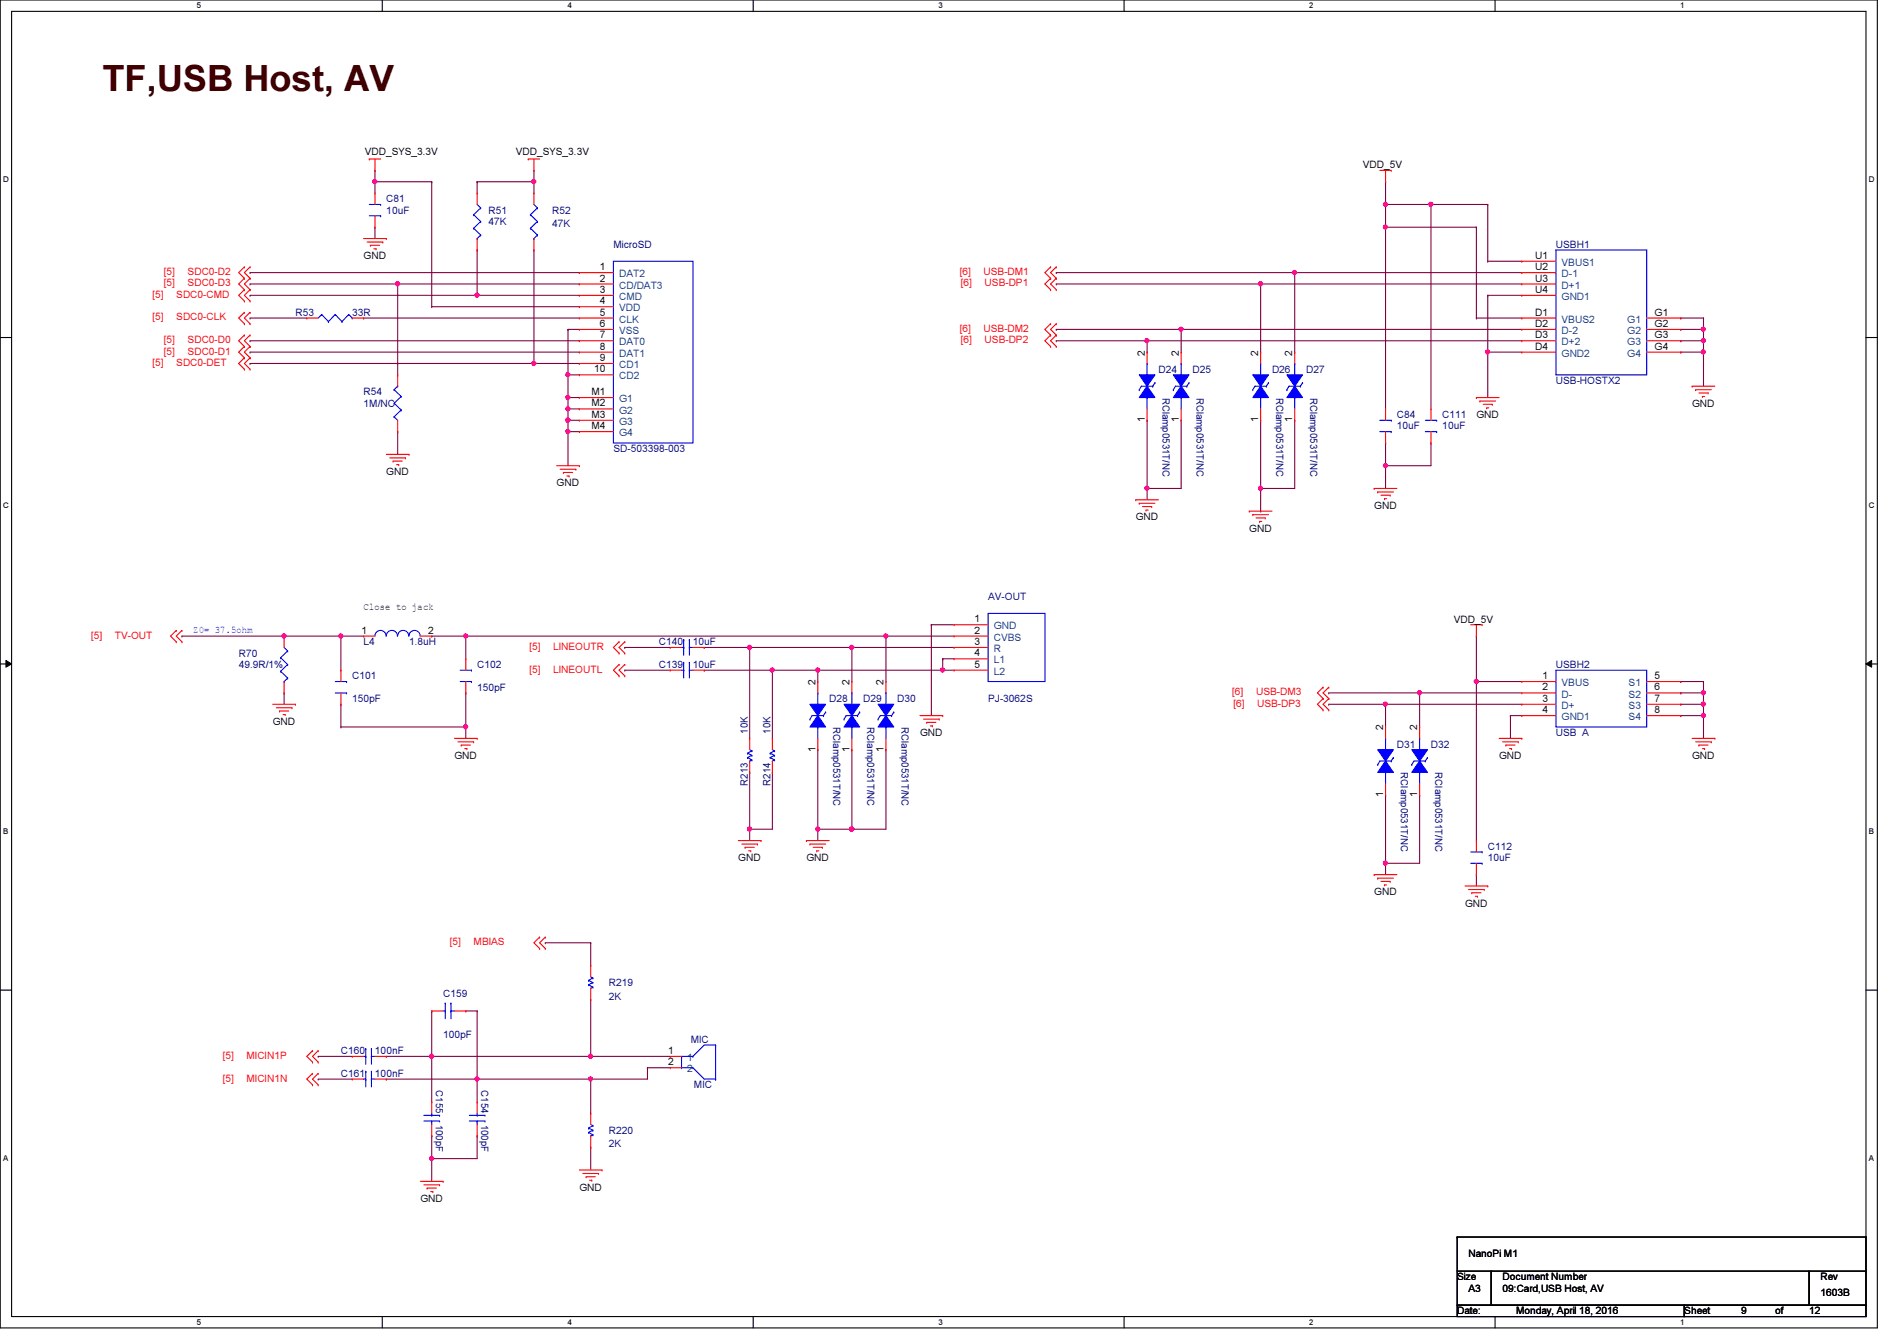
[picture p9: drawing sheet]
<svg xmlns="http://www.w3.org/2000/svg" width="297mm" height="210mm" viewBox="0 0 297 210" stroke-linecap="round" stroke-linejoin="round" font-family="sans-serif">
<defs><g id="words">
<text font-size="5.7" fill="#400000" x="16" y="14.2">TF,USB Host, AV</text>
<g font-size="1.6">
<text x="57.1" y="24.2">VDD_SYS_3.3V</text>
<text x="80.8" y="24.2">VDD_SYS_3.3V</text>
<text x="213.4" y="26.3">VDD_5V</text>
<text x="56.9" y="40.6">GND</text>
<text x="240.4" y="40.5">U1</text>
<text x="93.9" y="42.3">1</text>
<text x="93.9" y="44.1">2</text>
<text x="93.9" y="45.8">3</text>
<text x="93.9" y="47.6">4</text>
<text x="240.4" y="42.3">U2</text>
<text x="240.4" y="44.1">U3</text>
<text x="240.4" y="45.8">U4</text>
<text x="93.9" y="49.4">5</text>
<text x="93.9" y="51.2">6</text>
<text x="93.9" y="53">7</text>
<text x="240.4" y="49.4">D1</text>
<text x="240.4" y="51.2">D2</text>
<text x="240.4" y="53">D3</text>
<text x="259.1" y="49.4">G1</text>
<text x="259.1" y="51.2">G2</text>
<text x="259.1" y="53">G3</text>
<text x="93" y="58.3">10</text>
<text x="93.9" y="54.7">8</text>
<text x="93.9" y="56.5">9</text>
<text x="179.2" y="55.7" transform="rotate(-90 179.2 55.7)">2</text>
<text x="184.6" y="55.7" transform="rotate(-90 184.6 55.7)">2</text>
<text x="197" y="55.7" transform="rotate(-90 197 55.7)">2</text>
<text x="202.4" y="55.7" transform="rotate(-90 202.4 55.7)">2</text>
<text x="240.4" y="54.7">D4</text>
<text x="259.1" y="54.7">G4</text>
<text x="92.6" y="61.8">M1</text>
<text x="92.6" y="63.6">M2</text>
<text x="92.6" y="65.4">M3</text>
<text x="231.2" y="65.4">GND</text>
<text x="265" y="63.7">GND</text>
<text x="92.6" y="67.2">M4</text>
<text x="179.2" y="66.1" transform="rotate(-90 179.2 66.1)">1</text>
<text x="184.6" y="66.1" transform="rotate(-90 184.6 66.1)">1</text>
<text x="197" y="66.1" transform="rotate(-90 197 66.1)">1</text>
<text x="202.4" y="66.1" transform="rotate(-90 202.4 66.1)">1</text>
<text x="60.5" y="74.3">GND</text>
<text x="87.2" y="76.1">GND</text>
<text x="177.8" y="81.4">GND</text>
<text x="195.6" y="83.2">GND</text>
<text x="215.2" y="79.7">GND</text>
<text x="56.9" y="95.5">Close to jack</text>
<text x="56.6" y="99.2">1</text>
<text x="67.1" y="99.2">2</text>
<text x="152.6" y="97.4">1</text>
<text x="152.6" y="99.2">2</text>
<text x="152.6" y="101">3</text>
<text x="227.6" y="97.5">VDD_5V</text>
<text x="127.7" y="107.2" transform="rotate(-90 127.7 107.2)">2</text>
<text x="133" y="107.2" transform="rotate(-90 133 107.2)">2</text>
<text x="138.3" y="107.2" transform="rotate(-90 138.3 107.2)">2</text>
<text x="152.6" y="102.7">4</text>
<text x="152.6" y="104.5">5</text>
<text x="241.5" y="106.3">1</text>
<text x="259.1" y="106.3">5</text>
<text x="42.7" y="113.5">GND</text>
<text x="241.5" y="108.1">2</text>
<text x="241.5" y="109.9">3</text>
<text x="241.5" y="111.6">4</text>
<text x="259.1" y="108.1">6</text>
<text x="259.1" y="109.9">7</text>
<text x="259.1" y="111.6">8</text>
<text x="71.2" y="118.8">GND</text>
<text x="127.7" y="117.7" transform="rotate(-90 127.7 117.7)">1</text>
<text x="133" y="117.7" transform="rotate(-90 133 117.7)">1</text>
<text x="138.3" y="117.7" transform="rotate(-90 138.3 117.7)">1</text>
<text x="144.1" y="115.2">GND</text>
<text x="216.6" y="114.3" transform="rotate(-90 216.6 114.3)">2</text>
<text x="221.9" y="114.3" transform="rotate(-90 221.9 114.3)">2</text>
<text x="234.7" y="118.8">GND</text>
<text x="265" y="118.8">GND</text>
<text x="216.6" y="124.8" transform="rotate(-90 216.6 124.8)">1</text>
<text x="221.9" y="124.8" transform="rotate(-90 221.9 124.8)">1</text>
<text x="115.6" y="134.8">GND</text>
<text x="126.3" y="134.8">GND</text>
<text x="215.2" y="140.1">GND</text>
<text x="229.4" y="141.9">GND</text>
<text x="104.6" y="165">1</text>
<text x="104.6" y="166.8">2</text>
<text x="65.8" y="188.1">GND</text>
<text x="90.7" y="186.4">GND</text>
<text x="230" y="196.7">NanoPi M1</text>
<text x="228.2" y="200.4">Size</text>
<text x="230" y="202.2">A3</text>
<text x="235.3" y="202.2">09:Card,USB Host, AV</text>
<text x="235.3" y="200.4">Document Number</text>
<text x="285.1" y="202.9">1603B</text>
<text x="285.1" y="200.4">Rev</text>
<text x="228.2" y="205.7">Date:</text>
<text x="237.4" y="205.7">Monday, April 18, 2016</text>
<text x="263.7" y="205.7">Sheet</text>
<text x="272.6" y="205.7">9</text>
<text x="278" y="205.7">of</text>
<text x="283.3" y="205.7">12</text>
</g>
<g font-size="1.6" fill="#000080">
<text x="60.5" y="31.7">C81</text>
<text x="60.5" y="33.4">10uF</text>
<text x="76.5" y="33.4">R51</text>
<text x="76.5" y="35.2">47K</text>
<text x="86.4" y="33.4">R52</text>
<text x="86.4" y="35.6">47K</text>
<text x="96.1" y="38.8">MicroSD</text>
<text x="243.6" y="38.8">USBH1</text>
<text x="46.3" y="49.4">R53</text>
<text x="55.2" y="49.4">33R</text>
<text x="181.4" y="58.3">D24</text>
<text x="186.7" y="58.3">D25</text>
<text x="199.2" y="58.3">D26</text>
<text x="204.5" y="58.3">D27</text>
<text x="56.9" y="61.9">R54</text>
<text x="56.9" y="63.7">1M/NC</text>
<text x="182" y="62.2" transform="rotate(90 182 62.2)">RClamp0531T/NC</text>
<text x="187.4" y="62.2" transform="rotate(90 187.4 62.2)">RClamp0531T/NC</text>
<text x="199.8" y="62.2" transform="rotate(90 199.8 62.2)">RClamp0531T/NC</text>
<text x="205.1" y="62.2" transform="rotate(90 205.1 62.2)">RClamp0531T/NC</text>
<text x="218.7" y="65.4">C84</text>
<text x="225.8" y="65.4">C111</text>
<text x="243.6" y="60.1">USB-HOSTX2</text>
<text x="96.1" y="70.8">SD-503398-003</text>
<text x="218.7" y="67.2">10uF</text>
<text x="225.8" y="67.2">10uF</text>
<text x="154.7" y="93.9">AV-OUT</text>
<text x="56.9" y="101">L4</text>
<text x="64" y="101">1.8uH</text>
<text x="103.2" y="101">C140</text>
<text x="108.5" y="101">10uF</text>
<text x="37.4" y="102.8">R70</text>
<text x="37.4" y="104.6">49.9R/1%</text>
<text x="55.2" y="106.3">C101</text>
<text x="74.7" y="104.6">C102</text>
<text x="103.2" y="104.6">C139</text>
<text x="108.5" y="104.6">10uF</text>
<text x="243.6" y="104.6">USBH2</text>
<text x="55.2" y="109.9">150pF</text>
<text x="74.7" y="108.1">150pF</text>
<text x="129.8" y="109.9">D28</text>
<text x="130.5" y="113.8" transform="rotate(90 130.5 113.8)">RClamp0531T/NC</text>
<text x="135.2" y="109.9">D29</text>
<text x="135.8" y="113.8" transform="rotate(90 135.8 113.8)">RClamp0531T/NC</text>
<text x="140.5" y="109.9">D30</text>
<text x="141.1" y="113.8" transform="rotate(90 141.1 113.8)">RClamp0531T/NC</text>
<text x="154.7" y="109.9">PJ-3062S</text>
<text x="117.1" y="114.8" transform="rotate(-90 117.1 114.8)">10K</text>
<text x="120.6" y="114.8" transform="rotate(-90 120.6 114.8)">10K</text>
<text x="218.7" y="117">D31</text>
<text x="224.1" y="117">D32</text>
<text x="243.6" y="115.2">USB A</text>
<text x="117.1" y="123" transform="rotate(-90 117.1 123)">R213</text>
<text x="120.6" y="123" transform="rotate(-90 120.6 123)">R214</text>
<text x="219.4" y="120.9" transform="rotate(90 219.4 120.9)">RClamp0531T/NC</text>
<text x="224.7" y="120.9" transform="rotate(90 224.7 120.9)">RClamp0531T/NC</text>
<text x="233" y="133">C112</text>
<text x="233" y="134.8">10uF</text>
<text x="95.3" y="154.3">R219</text>
<text x="69.4" y="156.1">C159</text>
<text x="95.3" y="156.5">2K</text>
<text x="53.4" y="165">C160</text>
<text x="58.7" y="165">100nF</text>
<text x="69.4" y="162.5">100pF</text>
<text x="108.2" y="163.2">MIC</text>
<text x="53.4" y="168.6">C161</text>
<text x="58.7" y="168.6">100nF</text>
<text x="68.2" y="170.7" transform="rotate(90 68.2 170.7)">C155</text>
<text x="75.4" y="170.7" transform="rotate(90 75.4 170.7)">C154</text>
<text x="108.7" y="170.3">MIC</text>
<text x="68.2" y="176" transform="rotate(90 68.2 176)">100pF</text>
<text x="75.4" y="176" transform="rotate(90 75.4 176)">100pF</text>
<text x="95.3" y="177.5">R220</text>
<text x="95.3" y="179.6">2K</text>
</g>
<g font-size="1.6" fill="#004080">
<text x="244.5" y="41.6">VBUS1</text>
<text x="96.9" y="43.4">DAT2</text>
<text x="96.9" y="45.2">CD/DAT3</text>
<text x="96.9" y="46.9">CMD</text>
<text x="244.5" y="43.4">D-1</text>
<text x="244.5" y="45.2">D+1</text>
<text x="244.5" y="46.9">GND1</text>
<text x="96.9" y="48.7">VDD</text>
<text x="96.9" y="50.5">CLK</text>
<text x="96.9" y="52.3">VSS</text>
<text x="244.5" y="50.5">VBUS2</text>
<text x="244.5" y="52.3">D-2</text>
<text x="254.8" y="50.5">G1</text>
<text x="254.8" y="52.3">G2</text>
<text x="96.9" y="54.1">DAT0</text>
<text x="96.9" y="55.8">DAT1</text>
<text x="96.9" y="57.6">CD1</text>
<text x="96.9" y="59.4">CD2</text>
<text x="244.5" y="54.1">D+2</text>
<text x="244.5" y="55.8">GND2</text>
<text x="254.8" y="54.1">G3</text>
<text x="254.8" y="55.8">G4</text>
<text x="96.9" y="62.9">G1</text>
<text x="96.9" y="64.7">G2</text>
<text x="96.9" y="66.5">G3</text>
<text x="96.9" y="68.3">G4</text>
<text x="155.6" y="98.5">GND</text>
<text x="155.6" y="100.3">CVBS</text>
<text x="155.6" y="102.1">R</text>
<text x="155.6" y="103.8">L1</text>
<text x="155.6" y="105.6">L2</text>
<text x="244.5" y="107.4">VBUS</text>
<text x="255" y="107.4">S1</text>
<text x="244.5" y="109.2">D-</text>
<text x="244.5" y="111">D+</text>
<text x="244.5" y="112.7">GND1</text>
<text x="255" y="109.2">S2</text>
<text x="255" y="111">S3</text>
<text x="255" y="112.7">S4</text>
<text x="107.6" y="166.1">1</text>
<text x="107.6" y="167.9">2</text>
</g>
<g font-size="1.6" fill="#f00">
<text x="23.9" y="46.6">[5]</text>
<text x="25.7" y="44.8">[5]</text>
<text x="25.7" y="43.1">[5]</text>
<text x="27.6" y="46.6">SDC0-CMD</text>
<text x="29.4" y="44.8">SDC0-D3</text>
<text x="29.4" y="43.1">SDC0-D2</text>
<text x="150.3" y="43.1">[6]</text>
<text x="150.4" y="44.8">[6]</text>
<text x="154" y="43.1">USB-DM1</text>
<text x="154.2" y="44.8">USB-DP1</text>
<text x="23.9" y="50.2">[5]</text>
<text x="25.7" y="53.7">[5]</text>
<text x="27.6" y="50.2">SDC0-CLK</text>
<text x="29.4" y="53.7">SDC0-D0</text>
<text x="150.3" y="51.9">[6]</text>
<text x="150.4" y="53.7">[6]</text>
<text x="154" y="51.9">USB-DM2</text>
<text x="154.2" y="53.7">USB-DP2</text>
<text x="23.9" y="57.3">[5]</text>
<text x="25.7" y="55.5">[5]</text>
<text x="27.6" y="57.3">SDC0-DET</text>
<text x="29.4" y="55.5">SDC0-D1</text>
<text x="14.3" y="99.9">[5]</text>
<text x="18" y="99.9">TV-OUT</text>
<text x="82.9" y="101.7">[5]</text>
<text x="86.6" y="101.7">LINEOUTR</text>
<text x="82.9" y="105.3">[5]</text>
<text x="86.6" y="105.3">LINEOUTL</text>
<text x="193" y="108.8">[6]</text>
<text x="193.1" y="110.6">[6]</text>
<text x="196.7" y="108.8">USB-DM3</text>
<text x="196.8" y="110.6">USB-DP3</text>
<text x="70.4" y="148">[5]</text>
<text x="74.2" y="148">MBIAS</text>
<text x="34.9" y="165.7">[5]</text>
<text x="38.6" y="165.7">MICIN1P</text>
<text x="34.9" y="169.3">[5]</text>
<text x="38.6" y="169.3">MICIN1N</text>
</g>
<text font-size="1.6" fill="#00f" x="30.3" y="99">Z0= 37.5ohm</text>
<g font-size="1.3">
<text x="30.8" y="1.3">5</text>
<text x="88.9" y="1.3">4</text>
<text x="146.9" y="1.3">3</text>
<text x="205" y="1.3">2</text>
<text x="263.1" y="1.3">1</text>
<text x=".5" y="28.4">D</text>
<text x="292.6" y="28.4">D</text>
<text x=".5" y="79.5">C</text>
<text x="292.6" y="79.5">C</text>
<text x=".5" y="130.6">B</text>
<text x="292.6" y="130.6">B</text>
<text x=".5" y="181.7">A</text>
<text x="292.6" y="181.7">A</text>
<text x="30.8" y="207.4">5</text>
<text x="88.9" y="207.4">4</text>
<text x="146.9" y="207.4">3</text>
<text x="205" y="207.4">2</text>
<text x="263.1" y="207.4">1</text>
</g>
</g></defs>
<path d="M0 0h294v207.9h-294zM1.8 1.8h290.4v204.3h-290.4z" fill="none" stroke="#000" stroke-width=".17"/>
<g fill="#fff">
<path d="M30.8 .2h.7v1.4h-.7z"/>
<path d="M30.8 206.2h.7v1.4h-.7z"/>
</g>
<path d="M59.9 0v1.8M59.9 206.1v1.8" fill="none" stroke="#000" stroke-width=".17"/>
<g fill="#fff">
<path d="M88.9 .2h.6v1.4h-.6z"/>
<path d="M88.9 206.2h.6v1.4h-.6z"/>
</g>
<path d="M117.9 0v1.8M117.9 206.1v1.8" fill="none" stroke="#000" stroke-width=".17"/>
<g fill="#fff">
<path d="M146.9 .2h.7v1.4h-.7z"/>
<path d="M146.9 206.2h.7v1.4h-.7z"/>
</g>
<path d="M176 0v1.8M176 206.1v1.8" fill="none" stroke="#000" stroke-width=".17"/>
<g fill="#fff">
<path d="M205 .2h.7v1.4h-.7z"/>
<path d="M205 206.2h.7v1.4h-.7z"/>
</g>
<path d="M234.1 0v1.8M234.1 206.1v1.8" fill="none" stroke="#000" stroke-width=".17"/>
<g fill="#fff">
<path d="M263.1 .2h.7v1.4h-.7z"/>
<path d="M263.1 206.2h.7v1.4h-.7z"/>
<path d="M.5 27.3h.9v1.4h-.9z"/>
<path d="M292.6 27.3h.9v1.4h-.9z"/>
<path d="M.5 78.4h.9v1.4h-.9z"/>
<path d="M292.6 78.4h.9v1.4h-.9z"/>
</g>
<path d="M0 52.8h1.8M292.2 52.8h1.8" fill="none" stroke="#000" stroke-width=".17"/>
<g fill="#fff">
<path d="M.5 129.5h.8v1.4h-.8z"/>
<path d="M292.6 129.5h.9v1.4h-.9z"/>
</g>
<path d="M0 103.9h1.8M292.2 103.9h1.8" fill="none" stroke="#000" stroke-width=".17"/>
<path d="M.9 103.4l.9 .5-.9 .5zM292.2 103.9l.9-.5v1z" fill="#000"/>
<path d="M.9 103.4l.9 .5-.9 .5zM292.2 103.9l.9-.5v1z" fill="none" stroke="#000" stroke-width=".16"/>
<g fill="#fff">
<path d="M.5 180.5h.8v1.4h-.8z"/>
<path d="M292.6 180.5h.9v1.4h-.9z"/>
</g>
<path d="M0 155h1.8M292.2 155h1.8" fill="none" stroke="#000" stroke-width=".17"/>
<path d="M217 72.9h.1M217 72.9v3.6" fill="none" stroke="#800040" stroke-width=".17"/>
<circle cx="216.9" cy="72.9" r=".32" fill="#f0f"/>
<circle cx="216.9" cy="72.9" r=".32" fill="none" stroke="#f0f" stroke-width=".17"/>
<path d="M217 35.6h.1M217 35.6v28.4" fill="none" stroke="#800040" stroke-width=".17"/>
<circle cx="216.9" cy="35.5" r=".32" fill="#f0f"/>
<circle cx="216.9" cy="35.5" r=".32" fill="none" stroke="#f0f" stroke-width=".17"/>
<path d="M39.2 42.7h.1M39.2 53.3h.1M39.2 55.1h.1M39.2 44.4h.1M39.2 42.7h51.5M39.2 53.3h51.5M39.2 55.1h51.5M39.2 44.4h23.1M62.3 44.4h.1M62.3 44.4v14.3M83.6 56.9h.1M83.6 56.9h7.1" fill="none" stroke="#800040" stroke-width=".17"/>
<circle cx="62.2" cy="44.4" r=".32" fill="#f0f"/>
<circle cx="62.2" cy="44.4" r=".32" fill="none" stroke="#f0f" stroke-width=".17"/>
<path d="M58.7 35.6h.1M58.7 35.6v1.7M39.2 46.2h.1M39.2 46.2h51.5M74.7 46.2h.1M62.3 67.6h.1M62.3 67.6v3.5" fill="none" stroke="#800040" stroke-width=".17"/>
<circle cx="74.7" cy="46.2" r=".32" fill="#f0f"/>
<circle cx="74.7" cy="46.2" r=".32" fill="none" stroke="#f0f" stroke-width=".17"/>
<g fill="none" stroke="#800040" stroke-width=".17">
<path d="M58.7 28.4h.1M58.7 28.4v1.8M74.7 39.1h.1M74.7 39.1v7.1M83.6 39.1h.1M83.6 28.4h.1M83.6 28.4v1.8M83.6 39.1v17.8M39.2 49.8h.1M39.2 49.8h8.8M56.9 49.8h.1M56.9 49.8h33.8"/>
<path d="M62.3 44.4h.1M62.3 44.4h28.4M67.6 48h.1M67.6 48h23.1"/>
</g>
<circle cx="58.7" cy="28.4" r=".32" fill="#f0f"/>
<circle cx="58.7" cy="28.4" r=".32" fill="none" stroke="#f0f" stroke-width=".17"/>
<path d="M58.7 28.4h.1M58.7 28.4h8.9M67.6 28.4h.1M67.6 28.4v19.6M88.9 51.6h.1M88.9 58.7h.1M88.9 51.6h1.8M88.9 51.6v7.1M88.9 58.7h1.8M88.9 62.2h.1M88.9 62.2v1.8" fill="none" stroke="#800040" stroke-width=".17"/>
<circle cx="88.9" cy="62.2" r=".32" fill="#f0f"/>
<circle cx="88.9" cy="62.2" r=".32" fill="none" stroke="#f0f" stroke-width=".17"/>
<path d="M88.9 62.2h.1M88.9 64h.1M88.9 62.2h1.8M88.9 64h1.8" fill="none" stroke="#800040" stroke-width=".17"/>
<circle cx="88.9" cy="64" r=".32" fill="#f0f"/>
<circle cx="88.9" cy="64" r=".32" fill="none" stroke="#f0f" stroke-width=".17"/>
<path d="M88.9 64h.1M88.9 65.8h.1M88.9 64v1.8M88.9 65.8h1.8" fill="none" stroke="#800040" stroke-width=".17"/>
<circle cx="88.9" cy="65.8" r=".32" fill="#f0f"/>
<circle cx="88.9" cy="65.8" r=".32" fill="none" stroke="#f0f" stroke-width=".17"/>
<path d="M88.9 67.6h.1M88.9 67.6v5.3" fill="none" stroke="#800040" stroke-width=".17"/>
<circle cx="88.9" cy="67.5" r=".32" fill="#f0f"/>
<circle cx="88.9" cy="67.5" r=".32" fill="none" stroke="#f0f" stroke-width=".17"/>
<path d="M39.2 56.9h.1M39.2 56.9h44.4M88.9 67.6h.1M88.9 67.6h1.8" fill="none" stroke="#800040" stroke-width=".17"/>
<circle cx="83.6" cy="56.9" r=".32" fill="#f0f"/>
<circle cx="83.6" cy="56.9" r=".32" fill="none" stroke="#f0f" stroke-width=".17"/>
<path d="M74.7 28.4h.1M74.7 28.4v1.8M74.7 28.4h8.9" fill="none" stroke="#800040" stroke-width=".17"/>
<circle cx="83.6" cy="28.4" r=".32" fill="#f0f"/>
<circle cx="83.6" cy="28.4" r=".32" fill="none" stroke="#f0f" stroke-width=".17"/>
<path d="M88.9 58.7h.1M88.9 58.7v3.5" fill="none" stroke="#800040" stroke-width=".17"/>
<circle cx="88.9" cy="58.6" r=".32" fill="#f0f"/>
<circle cx="88.9" cy="58.6" r=".32" fill="none" stroke="#f0f" stroke-width=".17"/>
<path d="M88.9 65.8h.1M88.9 65.8v1.8" fill="none" stroke="#800040" stroke-width=".17"/>
<circle cx="88.9" cy="65.8" r=".32" fill="#f0f"/>
<circle cx="88.9" cy="65.8" r=".32" fill="none" stroke="#f0f" stroke-width=".17"/>
<path d="M83.6 26.7h.1M83.6 26.7v1.7M233 46.2h.1M233 55.1h.1M233 46.2h5.3M233 55.1v7.1" fill="none" stroke="#800040" stroke-width=".17"/>
<circle cx="232.9" cy="55.1" r=".32" fill="#f0f"/>
<circle cx="232.9" cy="55.1" r=".32" fill="none" stroke="#f0f" stroke-width=".17"/>
<path d="M233 55.1h.1M233 55.1h5.3M263.2 49.8h.1M263.2 51.6h.1M263.2 49.8h3.5M263.2 51.6h3.5M266.7 49.8h.1M266.7 51.6h.1M266.7 49.8v3.5" fill="none" stroke="#800040" stroke-width=".17"/>
<circle cx="266.7" cy="51.5" r=".32" fill="#f0f"/>
<circle cx="266.7" cy="51.5" r=".32" fill="none" stroke="#f0f" stroke-width=".17"/>
<path d="M263.2 53.3h.1M263.2 53.3h3.5M266.7 55.1h.1M266.7 55.1v5.4" fill="none" stroke="#800040" stroke-width=".17"/>
<circle cx="266.7" cy="55.1" r=".32" fill="#f0f"/>
<circle cx="266.7" cy="55.1" r=".32" fill="none" stroke="#f0f" stroke-width=".17"/>
<path d="M217 32h.1M217 32h7.1M233 32h.1M233 32v8.9M233 40.9h.1M233 40.9h5.3M263.2 55.1h.1M263.2 55.1h3.5" fill="none" stroke="#800040" stroke-width=".17"/>
<circle cx="216.9" cy="32" r=".32" fill="#f0f"/>
<circle cx="216.9" cy="32" r=".32" fill="none" stroke="#f0f" stroke-width=".17"/>
<path d="M217 35.6h.1M217 28.4h.1M217 32h.1M217 35.6h14.2M217 28.4v7.2M231.2 35.6h.1M231.2 35.6v14.2M202.7 42.7h.1M202.7 42.7h35.6M231.2 49.8h.1M231.2 49.8h7.1" fill="none" stroke="#800040" stroke-width=".17"/>
<circle cx="202.7" cy="42.6" r=".32" fill="#f0f"/>
<circle cx="202.7" cy="42.6" r=".32" fill="none" stroke="#f0f" stroke-width=".17"/>
<path d="M197.4 44.4h.1M197.4 44.4h40.9" fill="none" stroke="#800040" stroke-width=".17"/>
<circle cx="197.4" cy="44.4" r=".32" fill="#f0f"/>
<circle cx="197.4" cy="44.4" r=".32" fill="none" stroke="#f0f" stroke-width=".17"/>
<path d="M185 51.6h.1M185 51.6h53.3" fill="none" stroke="#800040" stroke-width=".17"/>
<circle cx="184.9" cy="51.5" r=".32" fill="#f0f"/>
<circle cx="184.9" cy="51.5" r=".32" fill="none" stroke="#f0f" stroke-width=".17"/>
<path d="M179.6 53.3h.1M179.6 53.3h58.7" fill="none" stroke="#800040" stroke-width=".17"/>
<circle cx="179.6" cy="53.3" r=".32" fill="#f0f"/>
<circle cx="179.6" cy="53.3" r=".32" fill="none" stroke="#f0f" stroke-width=".17"/>
<path d="M224.1 32h.1M224.1 32v32" fill="none" stroke="#800040" stroke-width=".17"/>
<circle cx="224" cy="32" r=".32" fill="#f0f"/>
<circle cx="224" cy="32" r=".32" fill="none" stroke="#f0f" stroke-width=".17"/>
<g fill="none" stroke="#800040" stroke-width=".17">
<path d="M224.1 32h.1M224.1 32h8.9M165.4 53.3h.1M165.4 51.6h.1M165.4 53.3h14.2M165.4 51.6h19.6M179.6 53.3h.1M179.6 53.3v1.8M185 51.6h.1M185 51.6v3.5M179.6 76.5h.1M179.6 76.5v1.7"/>
<path d="M217 72.9h.1M217 69.3h.1M217 69.3v3.6M224.1 69.3h.1M224.1 69.3v3.6h-7.1"/>
</g>
<circle cx="179.6" cy="76.4" r=".32" fill="#f0f"/>
<circle cx="179.6" cy="76.4" r=".32" fill="none" stroke="#f0f" stroke-width=".17"/>
<g fill="none" stroke="#800040" stroke-width=".17">
<path d="M165.4 44.4h.1M165.4 42.7h.1M165.4 44.4h32M165.4 42.7h37.3M197.4 44.4h.1M197.4 44.4v10.7M202.7 42.7h.1M202.7 42.7v12.4M179.6 76.5h.1M185 65.8h.1M185 65.8v10.7h-5.4M197.4 76.5h.1"/>
<path d="M197.4 65.8v10.7"/>
</g>
<circle cx="197.4" cy="76.4" r=".32" fill="#f0f"/>
<circle cx="197.4" cy="76.4" r=".32" fill="none" stroke="#f0f" stroke-width=".17"/>
<path d="M233 46.2h.1M233 46.2v8.9M266.7 53.3h.1M266.7 53.3v1.8M197.4 76.5h.1M202.7 65.8h.1M202.7 65.8v10.7h-5.3" fill="none" stroke="#800040" stroke-width=".17"/>
<circle cx="266.7" cy="53.3" r=".32" fill="#f0f"/>
<circle cx="266.7" cy="53.3" r=".32" fill="none" stroke="#f0f" stroke-width=".17"/>
<path d="M179.6 65.8h.1M179.6 65.8v10.7M28.5 99.6h.1M28.5 99.6h16" fill="none" stroke="#800040" stroke-width=".17"/>
<circle cx="44.5" cy="99.5" r=".32" fill="#f0f"/>
<circle cx="44.5" cy="99.5" r=".32" fill="none" stroke="#f0f" stroke-width=".17"/>
<g fill="none" stroke="#800040" stroke-width=".17">
<path d="M44.5 99.6h.1M44.5 99.6h12.4M53.4 99.6h.1M53.4 99.6v5.3M67.6 99.6h.1M67.6 99.6h5.3M72.9 99.6h.1M72.9 99.6v3.5M44.5 108.5h.1M44.5 108.5v1.7M53.4 110.2h.1M53.4 110.2v3.6"/>
<path d="M72.9 113.8h.1M72.9 113.8v1.8"/>
</g>
<circle cx="53.4" cy="99.5" r=".32" fill="#f0f"/>
<circle cx="53.4" cy="99.5" r=".32" fill="none" stroke="#f0f" stroke-width=".17"/>
<path d="M133.4 101.3h.1M133.4 101.3h16" fill="none" stroke="#800040" stroke-width=".17"/>
<circle cx="133.4" cy="101.3" r=".32" fill="#f0f"/>
<circle cx="133.4" cy="101.3" r=".32" fill="none" stroke="#f0f" stroke-width=".17"/>
<path d="M147.6 103.1h.1M147.6 104.9h.1M147.6 103.1v1.8M147.6 104.9h1.8" fill="none" stroke="#800040" stroke-width=".17"/>
<circle cx="147.6" cy="104.9" r=".32" fill="#f0f"/>
<circle cx="147.6" cy="104.9" r=".32" fill="none" stroke="#f0f" stroke-width=".17"/>
<path d="M117.4 101.3h.1M117.4 101.3v14.3M117.4 129.8h.1M117.4 129.8v1.8" fill="none" stroke="#800040" stroke-width=".17"/>
<circle cx="117.4" cy="129.8" r=".32" fill="#f0f"/>
<circle cx="117.4" cy="129.8" r=".32" fill="none" stroke="#f0f" stroke-width=".17"/>
<path d="M120.9 104.9h.1M120.9 104.9v10.7M117.4 120.9h.1M117.4 120.9v8.9" fill="none" stroke="#800040" stroke-width=".17"/>
<circle cx="120.9" cy="104.9" r=".32" fill="#f0f"/>
<circle cx="120.9" cy="104.9" r=".32" fill="none" stroke="#f0f" stroke-width=".17"/>
<path d="M97.8 101.3h.1M97.8 104.9h.1M97.8 104.9h7.1M97.8 101.3h7.1M110.3 104.9h.1M110.3 101.3h.1M110.3 104.9h10.6M110.3 101.3h7.1M120.9 120.9h.1M120.9 120.9v8.9M92.5 168.9h.1M92.5 168.9h8.9" fill="none" stroke="#800040" stroke-width=".17"/>
<circle cx="92.5" cy="168.9" r=".32" fill="#f0f"/>
<circle cx="92.5" cy="168.9" r=".32" fill="none" stroke="#f0f" stroke-width=".17"/>
<path d="M92.5 156.5h.1M92.5 156.5v8.9h-24.9M67.6 165.4h.1" fill="none" stroke="#800040" stroke-width=".17"/>
<circle cx="92.5" cy="165.3" r=".32" fill="#f0f"/>
<circle cx="92.5" cy="165.3" r=".32" fill="none" stroke="#f0f" stroke-width=".17"/>
<circle cx="67.6" cy="165.3" r=".32" fill="#f0f"/>
<circle cx="67.6" cy="165.3" r=".32" fill="none" stroke="#f0f" stroke-width=".17"/>
<path d="M74.7 168.9h.1M74.7 168.9v3.6M92.5 168.9h.1M92.5 168.9v5.3" fill="none" stroke="#800040" stroke-width=".17"/>
<circle cx="74.7" cy="168.9" r=".32" fill="#f0f"/>
<circle cx="74.7" cy="168.9" r=".32" fill="none" stroke="#f0f" stroke-width=".17"/>
<path d="M60.5 165.4h.1M60.5 165.4h7.1M67.6 165.4h.1M67.6 165.4v7.1M67.6 181.4h.1M67.6 181.4v3.5" fill="none" stroke="#800040" stroke-width=".17"/>
<circle cx="67.6" cy="181.3" r=".32" fill="#f0f"/>
<circle cx="67.6" cy="181.3" r=".32" fill="none" stroke="#f0f" stroke-width=".17"/>
<g fill="none" stroke="#800040" stroke-width=".17">
<path d="M128.1 129.8h.1M128.1 129.8v1.8M67.6 158.2h.1M67.6 158.2v7.2M72.9 158.2h.1M72.9 158.2h1.8M74.7 158.2h.1M74.7 158.2v10.7M49.8 165.4h.1M49.8 168.9h.1M49.8 165.4h5.4M49.8 168.9h5.4"/>
<path d="M60.5 168.9h.1M60.5 168.9h32M67.6 177.8h.1M67.6 177.8v3.6M74.7 177.8h.1M74.7 168.9h.1M74.7 177.8v3.6h-7.1M92.5 165.4h.1M92.5 179.6h.1M92.5 165.4h12.4M92.5 179.6v3.5M101.4 167.1h.1"/>
<path d="M101.4 167.1h3.5M101.4 167.1v1.8M67.6 181.4h.1"/>
</g>
<circle cx="128" cy="129.8" r=".32" fill="#f0f"/>
<circle cx="128" cy="129.8" r=".32" fill="none" stroke="#f0f" stroke-width=".17"/>
<path d="M128.1 129.8h.1M128.1 129.8h5.3" fill="none" stroke="#800040" stroke-width=".17"/>
<circle cx="133.4" cy="129.8" r=".32" fill="#f0f"/>
<circle cx="133.4" cy="129.8" r=".32" fill="none" stroke="#f0f" stroke-width=".17"/>
<path d="M133.4 117.3h.1M133.4 117.3v12.5" fill="none" stroke="#800040" stroke-width=".17"/>
<circle cx="133.4" cy="129.8" r=".32" fill="#f0f"/>
<circle cx="133.4" cy="129.8" r=".32" fill="none" stroke="#f0f" stroke-width=".17"/>
<path d="M117.4 101.3h.1M117.4 101.3h16M120.9 104.9h.1M120.9 104.9h7.2M128.1 117.3h.1M128.1 104.9h.1M128.1 104.9v1.8M128.1 117.3v12.5M133.4 101.3h.1M133.4 101.3v5.4" fill="none" stroke="#800040" stroke-width=".17"/>
<circle cx="117.4" cy="101.3" r=".32" fill="#f0f"/>
<circle cx="117.4" cy="101.3" r=".32" fill="none" stroke="#f0f" stroke-width=".17"/>
<path d="M72.9 99.6h.1M72.9 99.6h65.8M138.7 99.6h.1M138.7 99.6v7.1" fill="none" stroke="#800040" stroke-width=".17"/>
<circle cx="138.7" cy="99.5" r=".32" fill="#f0f"/>
<circle cx="138.7" cy="99.5" r=".32" fill="none" stroke="#f0f" stroke-width=".17"/>
<circle cx="72.9" cy="99.5" r=".32" fill="#f0f"/>
<circle cx="72.9" cy="99.5" r=".32" fill="none" stroke="#f0f" stroke-width=".17"/>
<path d="M138.7 117.3h.1M138.7 117.3v12.5h-5.3M231.2 106.7h.1M231.2 106.7h7.1M231.2 106.7v24.9M117.4 129.8h.1M117.4 129.8h3.5M133.4 129.8h.1" fill="none" stroke="#800040" stroke-width=".17"/>
<circle cx="231.2" cy="106.7" r=".32" fill="#f0f"/>
<circle cx="231.2" cy="106.7" r=".32" fill="none" stroke="#f0f" stroke-width=".17"/>
<path d="M222.3 108.5h.1M222.3 108.5h16" fill="none" stroke="#800040" stroke-width=".17"/>
<circle cx="222.3" cy="108.4" r=".32" fill="#f0f"/>
<circle cx="222.3" cy="108.4" r=".32" fill="none" stroke="#f0f" stroke-width=".17"/>
<path d="M217 110.2h.1M217 110.2h21.3" fill="none" stroke="#800040" stroke-width=".17"/>
<circle cx="216.9" cy="110.2" r=".32" fill="#f0f"/>
<circle cx="216.9" cy="110.2" r=".32" fill="none" stroke="#f0f" stroke-width=".17"/>
<path d="M236.5 112h.1M236.5 112h1.8M236.5 112v3.6M263.2 106.7h.1M263.2 106.7h3.5M266.7 112h.1M266.7 112v3.6M231.2 136.9h.1M231.2 136.9v1.8" fill="none" stroke="#800040" stroke-width=".17"/>
<circle cx="266.7" cy="112" r=".32" fill="#f0f"/>
<circle cx="266.7" cy="112" r=".32" fill="none" stroke="#f0f" stroke-width=".17"/>
<path d="M263.2 108.5h.1M263.2 110.2h.1M263.2 108.5h3.5M266.7 106.7h.1M266.7 108.5h.1M266.7 106.7v3.5h-3.5" fill="none" stroke="#800040" stroke-width=".17"/>
<circle cx="266.7" cy="108.4" r=".32" fill="#f0f"/>
<circle cx="266.7" cy="108.4" r=".32" fill="none" stroke="#f0f" stroke-width=".17"/>
<path d="M263.2 112h.1M266.7 110.2h.1M266.7 110.2v1.8h-3.5" fill="none" stroke="#800040" stroke-width=".17"/>
<circle cx="266.7" cy="110.2" r=".32" fill="#f0f"/>
<circle cx="266.7" cy="110.2" r=".32" fill="none" stroke="#f0f" stroke-width=".17"/>
<path d="M231.2 99.6h.1M231.2 99.6v7.1M53.4 113.8h.1M53.4 113.8h19.5" fill="none" stroke="#800040" stroke-width=".17"/>
<circle cx="72.9" cy="113.8" r=".32" fill="#f0f"/>
<circle cx="72.9" cy="113.8" r=".32" fill="none" stroke="#f0f" stroke-width=".17"/>
<g fill="none" stroke="#800040" stroke-width=".17">
<path d="M138.7 99.6h.1M138.7 99.6h10.7M145.8 97.8h.1M145.8 97.8v14.2M145.8 97.8h3.6M72.9 108.5h.1M72.9 108.5v5.3M128.1 104.9h.1M128.1 104.9h19.5M147.6 103.1h.1M147.6 103.1h1.8M85.4 147.6h.1"/>
<path d="M85.4 147.6h7.1M92.5 147.6h.1M92.5 147.6v3.5"/>
</g>
<circle cx="128" cy="104.9" r=".32" fill="#f0f"/>
<circle cx="128" cy="104.9" r=".32" fill="none" stroke="#f0f" stroke-width=".17"/>
<path d="M217 135.1h.1M217 135.1v1.8" fill="none" stroke="#800040" stroke-width=".17"/>
<circle cx="216.9" cy="135.1" r=".32" fill="#f0f"/>
<circle cx="216.9" cy="135.1" r=".32" fill="none" stroke="#f0f" stroke-width=".17"/>
<g fill="none" stroke="#800040" stroke-width=".17">
<path d="M58.7 26.7h.1M58.7 26.7v1.7M197.4 76.5v3.5M197.4 80h.1M208.1 110.2h.1M208.1 108.5h.1M208.1 110.2h8.9M208.1 108.5h14.2M217 110.2h.1M217 110.2v3.6M222.3 108.5h.1M222.3 108.5v5.3"/>
<path d="M217 135.1h.1M217 124.5h.1M217 124.5v10.6M222.3 124.5h.1M222.3 124.5v10.6h-5.3"/>
</g>
<g fill="none" stroke="#f00" stroke-width=".17">
<path d="M56.9 37.3h3.6M57.5 37.9h2.4M57.8 24.9h.1M57.8 24.9h1.8M58 38.4h.1M58 38.4h1.4M58.5 38.9h.4M58.7 26.7h.1M58.7 24.9v1.8M58.9 38.9h.1M59.9 37.9h.1M60.5 37.3h.1"/>
<path d="M82.7 24.9h.1M82.7 24.9h1.8M83.6 26.7h.1M83.6 24.9v1.8M216.1 26.7h1.7M217 28.4h.1M217 26.7v1.7M217.8 26.7h.1M38.3 45.3h.1M38.3 43.6h.1M38.3 47.1h.1M38.3 50.7h.1"/>
<path d="M38.3 48.9h.1M38.3 54.2h.1M38.3 52.5h.1M38.3 56h.1M38.3 41.8h.1M38.3 57.8h.1M38.3 43.6l-.9 .8 .9 .9M38.3 45.3l-.9 .9 .9 .9M38.3 48.9l-.9 .9 .9 .9M38.3 52.5l-.9 .8 .9 .9M38.3 54.2l-.9 .9 .9 .9M38.3 41.8l-.9 .9 .9 .9"/>
<path d="M38.3 56l-.9 .9 .9 .9M39.2 45.3h.1M39.2 43.6h.1M39.2 47.1h.1M39.2 50.7h.1M39.2 48.9h.1M39.2 54.2h.1M39.2 52.5h.1M39.2 56h.1M39.2 41.8h.1M39.2 57.8h.1M39.2 43.6l-.9 .8 .9 .9"/>
<path d="M39.2 45.3l-.9 .9 .9 .9M39.2 48.9l-.9 .9 .9 .9M39.2 52.5l-.9 .8 .9 .9M39.2 54.2l-.9 .9 .9 .9M39.2 41.8l-.9 .9 .9 .9M39.2 56l-.9 .9 .9 .9M62.3 58.7h.1M62.3 58.7v1.8M164.5 43.6h.1M164.5 45.3h.1M164.5 41.8h.1M164.5 50.7h.1"/>
<path d="M164.5 52.5h.1M164.5 54.2h.1M164.5 43.6l-.9 .8 .9 .9M164.5 41.8l-.9 .9 .9 .9M164.5 50.7l-.9 .9 .9 .9M164.5 52.5l-.9 .8 .9 .9M165.4 43.6h.1M165.4 45.3h.1M165.4 41.8h.1M165.4 50.7h.1M165.4 52.5h.1M165.4 54.2h.1"/>
<path d="M165.4 43.6l-.9 .8 .9 .9M165.4 41.8l-.9 .9 .9 .9M165.4 50.7l-.9 .9 .9 .9M165.4 52.5l-.9 .8 .9 .9M60.5 71.1h3.5M61 71.7h2.5M61.5 72.2h.1M61.5 72.2h1.5M62.1 72.7h.3M62.3 67.6h.1M62.3 65.8v1.8M62.4 72.7h.1"/>
<path d="M63.5 71.7h.1M64 71.1h.1M87.2 72.9h3.5M87.7 73.4h2.5M88.2 74h.1M88.2 74h1.5M88.8 74.5h.3M89.1 74.5h.1M90.2 73.4h.1M90.7 72.9h.1M177.8 78.2h.1M177.8 78.2h3.6"/>
<path d="M178.4 78.8h.1M178.4 78.8h2.4M178.9 79.3h1.4M179.4 79.8h.1M179.4 79.8h.4M180.3 79.3h.1M215.2 76.5h.1M215.2 76.5h3.5M215.7 77h.1M215.7 77h2.5M216.2 77.5h1.5M216.8 78.1h.1"/>
<path d="M216.8 78.1h.3M217.7 77.5h.1M231.2 62.2h.1M231.2 62.2h3.5M231.7 62.8h.1M231.7 62.8h2.5M232.2 63.3h1.5M232.8 63.8h.1M232.8 63.8h.3M233.7 63.3h.1M265 60.5h.1M265 60.5h3.5"/>
<path d="M265.5 61h.1M265.5 61h2.5M266 61.5h1.5M266.6 62.1h.1M266.6 62.1h.3M267.5 61.5h.1M27.6 98.7h.1M27.6 98.7l-.9 .9 .9 .9M28.5 98.7h.1M28.5 98.7l-.9 .9 .9 .9M149.4 97.8h.1M149.4 99.6h.1"/>
<path d="M149.4 97.8h5.3M149.4 99.6h5.3M195.6 80h.1M195.6 80h3.6M196.2 80.6h.1M196.2 80.6h2.4M196.7 81.1h1.4M197.2 81.6h.1M197.2 81.6h.4M198.1 81.1h.1M230.3 97.8h1.8M231.2 99.6h.1"/>
<path d="M231.2 97.8v1.8M232.1 97.8h.1M27.6 100.5h.1M28.5 100.5h.1M42.7 110.2h3.6M43.3 110.8h2.4M43.8 111.3h.1M43.8 111.3h1.4M44.3 111.8h.4M44.7 111.8h.1M45.7 110.8h.1M46.3 110.2h.1"/>
<path d="M71.2 115.6h3.5M71.7 116.1h2.5M72.2 116.6h.1M72.2 116.6h1.5M72.8 117.2h.3M73.1 117.2h.1M74.2 116.1h.1M74.7 115.6h.1M96.9 102.2h.1M96.9 100.5h.1M96.9 105.8h.1M96.9 104h.1"/>
<path d="M96.9 100.5l-.8 .8 .8 .9M96.9 104l-.8 .9 .8 .9M97.8 102.2h.1M97.8 100.5h.1M97.8 105.8h.1M97.8 104h.1M97.8 100.5l-.9 .8 .9 .9M97.8 104l-.9 .9 .9 .9M144.1 112h3.5M144.6 112.6h2.5M145.1 113.1h.1M145.1 113.1h1.5"/>
<path d="M145.7 113.6h.3M146 113.6h.1M147.1 112.6h.1M147.6 112h.1M149.4 101.3h.1M149.4 103.1h.1M149.4 104.9h.1M149.4 101.3h5.3M149.4 103.1h5.3M149.4 104.9h5.3M207.2 109.3h.1M207.2 111.1h.1"/>
<path d="M207.2 107.6h.1M207.2 109.3l-.9 .9 .9 .9M207.2 107.6l-.9 .9 .9 .8M208.1 109.3h.1M208.1 111.1h.1M208.1 107.6h.1M208.1 109.3l-.9 .9 .9 .9M208.1 107.6l-.9 .9 .9 .8M234.7 115.6h3.6M235.3 116.1h2.4M235.8 116.6h.1M235.8 116.6h1.4"/>
<path d="M236.3 117.2h.4M236.7 117.2h.1M237.7 116.1h.1M238.3 115.6h.1M238.3 106.7h.1M238.3 108.5h.1M238.3 110.2h.1M238.3 112h.1M238.3 110.2h5.3M238.3 112h5.3M238.3 106.7h5.3M238.3 108.5h5.3"/>
<path d="M257.8 110.2h5.4M257.8 112h5.4M257.8 106.7h5.4M257.8 108.5h5.4M263.2 106.7h.1M263.2 108.5h.1M263.2 110.2h.1M263.2 112h.1M265 115.6h3.5M265.5 116.1h2.5M266 116.6h.1M266 116.6h1.5"/>
<path d="M266.6 117.2h.3M266.9 117.2h.1M268 116.1h.1M268.5 115.6h.1M115.6 131.6h3.6M116.2 132.1h2.4M116.7 132.6h.1M116.7 132.6h1.4M117.2 133.2h.4M117.6 133.2h.1M118.6 132.1h.1M119.2 131.6h.1"/>
<path d="M126.3 131.6h.1M126.3 131.6h3.5M126.8 132.1h.1M126.8 132.1h2.5M127.3 132.6h1.5M127.9 133.2h.1M127.9 133.2h.3M128.8 132.6h.1M215.2 136.9h.1M215.2 136.9h3.5M215.7 137.5h.1M215.7 137.5h2.5"/>
<path d="M216.2 138h1.5M216.8 138.5h.1M216.8 138.5h.3M217.7 138h.1M229.4 138.7h3.6M230 139.2h2.4M230.5 139.7h.1M230.5 139.7h1.4M232.4 139.2h.1M233 138.7h.1M84.5 148.5h.1M84.5 146.7h.1"/>
<path d="M84.5 146.7l-.9 .9 .9 .9M85.4 148.5h.1M85.4 146.7h.1M85.4 146.7l-.9 .9 .9 .9M231 140.3h.3M231.3 140.3h.1M48.9 166.2h.1M48.9 164.5h.1M48.9 169.8h.1M48.9 168h.1M48.9 168l-.9 .9 .9 .9M48.9 164.5l-.9 .9 .9 .8"/>
<path d="M49.8 166.2h.1M49.8 164.5h.1M49.8 169.8h.1M49.8 168h.1M49.8 168l-.9 .9 .9 .9M49.8 164.5l-.9 .9 .9 .8M67.6 172.5h.1M67.6 177.8h.1M67.6 172.5v1.7M67.6 176v1.8M74.7 172.5h.1M74.7 177.8h.1"/>
<path d="M74.7 172.5v1.7M74.7 176v1.8M65.8 184.9h3.6M66.4 185.5h2.4M66.9 186h.1M66.9 186h1.4M67.4 186.5h.4M67.8 186.5h.1M68.8 185.5h.1M69.4 184.9h.1M90.7 183.1h3.6M91.3 183.7h2.4"/>
<path d="M91.8 184.2h.1M91.8 184.2h1.4M92.3 184.7h.4M92.7 184.7h.1M93.7 183.7h.1M94.3 183.1h.1"/>
</g>
<path d="M228.2 199h5.3v5.3h-5.3zM228.2 193.6h.1M228.2 193.6v5.4M228.2 193.6h64M233.5 199h49.8v5.3h-49.8zM283.3 199h8.9v5.3h-8.9zM292.2 193.6h.1M292.2 199h.1M292.2 193.6v5.4M228.2 204.3h35.5v1.8h-35.5zM263.7 204.3h28.5v1.8h-28.5z" fill="none" stroke="#000" stroke-width=".17"/>
<g fill="none" stroke="#00f" stroke-width=".17">
<path d="M61.7 65.2h.1M61.7 63.1h.1M61.7 61h.1M61.7 65.2l.6 .6M61.7 63.1l1.1 1.1M61.7 61l1.1 1.1M62.3 60.5h.1M62.3 60.5l-.6 .5M62.8 64.2h.1M62.8 62.1h.1M62.8 64.2l-1.1 1M62.8 62.1l-1.1 1"/>
<path d="M154.7 96h8.9v10.7h-8.9zM137.8 112h1.8M138.7 113.8h.1M138.7 108.5h.1M138.7 108.5v1.7M138.7 113.8v1.8M139.6 112h.1M243.6 104.9h14.2v8.9h-14.2zM66.4 175.5h2.4M66.4 174.6h2.4M67.6 174.6h.1M67.6 175.5h.1"/>
<path d="M67.6 174.2v.4M67.6 175.5v.5M68.8 175.5h.1M68.8 174.6h.1M73.5 175.5h2.4M73.5 174.6h2.4M74.7 174.6h.1M74.7 175.5h.1M74.7 174.2v.4M74.7 175.5v.5M75.9 175.5h.1M75.9 174.6h.1"/>
</g>
<path d="M138.7 112l1.3 1.8h-2.5z" fill-rule="evenodd" fill="#00f"/>
<path d="M137.5 112.6h.1M137.8 112l-.3 .6M138.7 112l1.3 1.8h-2.5zM140 111.5h.1M140 111.5l-.4 .5" fill="none" stroke="#00f" stroke-width=".17"/>
<path d="M137.5 110.2h2.5l-1.3 1.8z" fill-rule="evenodd" fill="#00f"/>
<path d="M57.8 33.8h1.8M57.8 32h1.8M59.6 33.8h.1M59.6 32h.1M137.5 110.2h2.5l-1.3 1.8zM216.1 119.1h1.7M217 115.6h.1M217 115.6v1.7M217.8 119.1h.1M217 120.9h.1M217 120.9v1.8" fill="none" stroke="#00f" stroke-width=".17"/>
<path d="M58.7 35.6h.1M58.7 30.2h.1M58.7 30.2v1.8M58.7 33.8v1.8M138.7 117.3h.1M138.7 106.7h.1M138.7 106.7v1.8M138.7 115.6v1.7" fill="none" stroke="#f00" stroke-width=".17"/>
<path d="M217 119.1l1.2 1.8h-2.5z" fill-rule="evenodd" fill="#00f"/>
<path d="M215.7 119.7h.1M216.1 119.1l-.4 .6M217 119.1l1.2 1.8h-2.5zM218.2 118.6h.1M218.2 118.6l-.4 .5" fill="none" stroke="#00f" stroke-width=".17"/>
<path d="M215.7 117.3h2.5l-1.2 1.8z" fill-rule="evenodd" fill="#00f"/>
<g fill="none" stroke="#00f" stroke-width=".17">
<path d="M96.1 40.9h12.4v28.4h-12.4zM215.7 117.3h2.5l-1.2 1.8zM221.4 119.1h1.8M222.3 115.6h.1M222.3 115.6v1.7M223.2 119.1h.1M222.3 120.9h.1M222.3 120.9v1.8M69.4 158.2h.3M69.7 158.2h.1M69.7 157h.1M69.7 157v2.5"/>
<path d="M70.6 157h.1M70.6 158.2h.1M70.6 158.2h.6M70.6 157v2.5"/>
</g>
<g fill="none" stroke="#f00" stroke-width=".17">
<path d="M90.7 42.7h.1M90.7 44.4h.1M90.7 46.2h.1M90.7 48h.1M90.7 49.8h.1M90.7 51.6h.1M90.7 53.3h.1M90.7 55.1h.1M90.7 56.9h.1M90.7 58.7h.1M90.7 42.7h5.4M90.7 44.4h5.4"/>
<path d="M90.7 46.2h5.4M90.7 48h5.4M90.7 49.8h5.4M90.7 51.6h5.4M90.7 53.3h5.4M90.7 55.1h5.4M90.7 56.9h5.4M90.7 58.7h5.4M90.7 62.2h.1M90.7 64h.1M90.7 65.8h.1M90.7 67.6h.1"/>
<path d="M90.7 62.2h5.4M90.7 64h5.4M90.7 65.8h5.4M90.7 67.6h5.4M217 113.8h.1M217 113.8v1.8M217 124.5h.1M217 122.7v1.8M67.6 158.2h.1M67.6 158.2h1.8M71.2 158.2h1.7M72.9 158.2h.1"/>
</g>
<path d="M222.3 119.1l1.2 1.8h-2.4z" fill-rule="evenodd" fill="#00f"/>
<path d="M221.1 119.7h.1M221.4 119.1l-.3 .6M222.3 119.1l1.2 1.8h-2.4zM223.5 118.6h.1M223.5 118.6l-.3 .5" fill="none" stroke="#00f" stroke-width=".17"/>
<path d="M221.1 117.3h2.4l-1.2 1.8z" fill-rule="evenodd" fill="#00f"/>
<g fill="none" stroke="#00f" stroke-width=".17">
<path d="M74.2 33.6h.1M74.2 35.7h.1M74.2 33.6l1.1 1.1M74.2 35.7l1.1 1.1M74.7 37.3h.1M74.7 32l.6 .6M75.3 32.6h.1M75.3 34.7h.1M75.3 36.8h.1M75.3 32.6l-1.1 1M75.3 34.7l-1.1 1M75.3 36.8l-.6 .5"/>
<path d="M197.4 56.9h.1M197.4 56.9v1.8M196.5 60.5h1.8M197.4 62.2h.1M197.4 62.2v1.8M198.3 60.5h.1M58.7 99.6a.87 .87 0 0 1 .9-.9 .87 .87 0 0 1 .8 .9M60.5 99.6a.87 .87 0 0 1 .9-.9 .87 .87 0 0 1 .8 .9M62.3 99.6a.87 .87 0 0 1 .8-.9 .87 .87 0 0 1 .9 .9M64 99.6a.87 .87 0 0 1 .9-.9 .87 .87 0 0 1 .9 .9M106.7 101.3h.4M107.1 101.3h.1"/>
<path d="M107.1 100.1h.1M107.1 100.1v2.5M107.9 100.1h.1M107.9 101.3h.1M107.9 101.3h.6M107.9 100.1v2.5M221.1 117.3h2.4l-1.2 1.8z"/>
</g>
<g fill="none" stroke="#f00" stroke-width=".17">
<path d="M74.7 30.2h.1M74.7 39.1h.1M74.7 30.2v1.8M74.7 37.3v1.8M56.9 99.6h.1M56.9 99.6h1.8M65.8 99.6h1.8M67.6 99.6h.1M104.9 101.3h.1M104.9 101.3h1.8M108.5 101.3h1.8M110.3 101.3h.1"/>
<path d="M222.3 113.8h.1M222.3 113.8v1.8M222.3 124.5h.1M222.3 122.7v1.8"/>
</g>
<path d="M197.4 60.5l1.2 1.7h-2.4z" fill-rule="evenodd" fill="#00f"/>
<path d="M198.6 59.9h.1M198.6 59.9l-.3 .6M196.2 61h.1M196.5 60.5l-.3 .5M197.4 60.5l1.2 1.7h-2.4z" fill="none" stroke="#00f" stroke-width=".17"/>
<path d="M196.2 58.7h2.4l-1.2 1.8z" fill-rule="evenodd" fill="#00f"/>
<g fill="none" stroke="#00f" stroke-width=".17">
<path d="M196.2 58.7h2.4l-1.2 1.8zM223.2 67.6h1.8M223.2 65.8h1.8M225 67.6h.1M225 65.8h.1M72 106.7h1.8M72 104.9h1.8M73.8 106.7h.1M73.8 104.9h.1M127.2 112h1.7M128.1 113.8h.1M128.1 108.5h.1"/>
<path d="M128.1 108.5v1.7M128.1 113.8v1.8M128.9 112h.1M56.9 168.9h.4M57.3 168.9h.1M57.3 167.7h.1M57.3 167.7v2.4M58.2 167.7h.1M58.2 168.9h.1M58.2 168.9h.5M58.2 167.7v2.4"/>
</g>
<g fill="none" stroke="#f00" stroke-width=".17">
<path d="M197.4 55.1h.1M197.4 55.1v1.8M197.4 65.8h.1M197.4 64v1.8M224.1 69.3h.1M224.1 64h.1M224.1 64v1.8M224.1 67.6v1.7M72.9 108.5h.1M72.9 103.1h.1M72.9 103.1v1.8M72.9 106.7v1.8"/>
<path d="M55.2 168.9h.1M55.2 168.9h1.7M58.7 168.9h1.8M60.5 168.9h.1"/>
</g>
<path d="M128.1 112l1.2 1.8h-2.5z" fill-rule="evenodd" fill="#00f"/>
<path d="M126.8 112.6h.1M127.2 112l-.4 .6M128.1 112l1.2 1.8h-2.5zM129.3 111.5h.1M129.3 111.5l-.4 .5" fill="none" stroke="#00f" stroke-width=".17"/>
<path d="M126.8 110.2h2.5l-1.2 1.8z" fill-rule="evenodd" fill="#00f"/>
<g fill="none" stroke="#00f" stroke-width=".17">
<path d="M50.4 49.2h.1M50.4 49.2l-.6 .6M50.4 49.2l1 1.1M51.4 50.3h.1M52.5 49.2h.1M52.5 49.2l-1.1 1.1M52.5 49.2l1 1.1M53.5 50.3h.1M54.6 49.2h.1M54.6 49.2l-1.1 1.1M54.6 49.2l.6 .6M55.2 49.8h.1"/>
<path d="M202.7 56.9h.1M202.7 56.9v1.8M201.8 60.5h1.8M202.7 62.2h.1M202.7 62.2v1.8M203.6 60.5h.1M126.8 110.2h2.5l-1.2 1.8z"/>
</g>
<path d="M48 49.8h.1M48 49.8h1.8M55.2 49.8h1.7M56.9 49.8h.1M128.1 117.3h.1M128.1 106.7h.1M128.1 106.7v1.8M128.1 115.6v1.7" fill="none" stroke="#f00" stroke-width=".17"/>
<path d="M202.7 60.5l1.3 1.7h-2.5z" fill-rule="evenodd" fill="#00f"/>
<path d="M204 59.9h.1M204 59.9l-.4 .6M201.5 61h.1M201.8 60.5l-.3 .5M202.7 60.5l1.3 1.7h-2.5z" fill="none" stroke="#00f" stroke-width=".17"/>
<path d="M201.5 58.7h2.5l-1.3 1.8z" fill-rule="evenodd" fill="#00f"/>
<g fill="none" stroke="#00f" stroke-width=".17">
<path d="M201.5 58.7h2.5l-1.3 1.8zM52.5 108.5h1.8M52.5 106.7h1.8M54.3 108.5h.1M54.3 106.7h.1M106.7 104.9h.4M107.1 104.9h.1M107.1 103.7h.1M107.1 103.7v2.4M107.9 103.7h.1M107.9 104.9h.1M107.9 104.9h.6"/>
<path d="M107.9 103.7v2.4M132.5 112h1.8M133.4 113.8h.1M133.4 108.5h.1M133.4 108.5v1.7M133.4 113.8v1.8M134.3 112h.1M56.9 165.4h.4M57.3 165.4h.1M57.3 164.1h.1M57.3 164.1v2.5M58.2 164.1h.1"/>
<path d="M58.2 165.4h.1M58.2 165.4h.5M58.2 164.1v2.5"/>
</g>
<g fill="none" stroke="#f00" stroke-width=".17">
<path d="M202.7 55.1h.1M202.7 55.1v1.8M202.7 65.8h.1M202.7 64v1.8M53.4 110.2h.1M53.4 104.9h.1M53.4 104.9v1.8M53.4 108.5v1.7M104.9 104.9h.1M104.9 104.9h1.8M108.5 104.9h1.8M110.3 104.9h.1"/>
<path d="M55.2 165.4h.1M55.2 165.4h1.7M58.7 165.4h1.8M60.5 165.4h.1"/>
</g>
<path d="M133.4 112l1.2 1.8h-2.4z" fill-rule="evenodd" fill="#00f"/>
<path d="M132.2 112.6h.1M132.5 112l-.3 .6M133.4 112l1.2 1.8h-2.4zM134.6 111.5h.1M134.6 111.5l-.3 .5" fill="none" stroke="#00f" stroke-width=".17"/>
<path d="M132.2 110.2h2.4l-1.2 1.8z" fill-rule="evenodd" fill="#00f"/>
<g fill="none" stroke="#00f" stroke-width=".17">
<path d="M179.6 56.9h.1M179.6 56.9v1.8M178.7 60.5h1.8M179.6 62.2h.1M179.6 62.2v1.8M180.5 60.5h.1M132.2 110.2h2.4l-1.2 1.8zM106.7 167.1h.1M106.7 165.4h.1M106.7 167.1h1.8M106.7 165.4h1.8M106.7 165.4v1.7"/>
<path d="M108.5 165.4h.1M108.5 167.1h.1M108.5 167.1l1.8 1.8h1.8M112.1 168.9h.1M112.1 163.6h.1M112.1 163.6v5.3M112.1 163.6h-1.8l-1.8 1.8"/>
</g>
<path d="M133.4 117.3h.1M133.4 106.7h.1M133.4 106.7v1.8M133.4 115.6v1.7M104.9 165.4h.1M104.9 167.1h.1M104.9 165.4h1.8M104.9 167.1h1.8" fill="none" stroke="#f00" stroke-width=".17"/>
<path d="M179.6 60.5l1.2 1.7h-2.4z" fill-rule="evenodd" fill="#00f"/>
<path d="M180.8 59.9h.1M180.8 59.9l-.3 .6M178.4 61h.1M178.7 60.5l-.3 .5M179.6 60.5l1.2 1.7h-2.4z" fill="none" stroke="#00f" stroke-width=".17"/>
<path d="M178.4 58.7h2.4l-1.2 1.8z" fill-rule="evenodd" fill="#00f"/>
<g fill="none" stroke="#00f" stroke-width=".17">
<path d="M178.4 58.7h2.4l-1.2 1.8zM185 56.9h.1M185 56.9v1.8M184.1 60.5h1.7M185 62.2h.1M185 62.2v1.8M185.8 60.5h.1M117 117.9h.1M117 118.6h.1M117 117.9l.7 .3M117 118.6l.7 .4M117.4 119.1h.1"/>
<path d="M117.4 117.3l.3 .2M117.7 117.5h.1M117.7 118.2h.1M117.7 119h.1M117.7 117.5l-.7 .4M117.7 118.2l-.7 .4M117.7 119l-.3 .1"/>
</g>
<path d="M179.6 55.1h.1M179.6 55.1v1.8M179.6 65.8h.1M179.6 64v1.8M117.4 115.6h.1M117.4 115.6v1.7M117.4 119.1v1.8M117.4 120.9h.1" fill="none" stroke="#f00" stroke-width=".17"/>
<path d="M185 60.5l1.2 1.7h-2.5z" fill-rule="evenodd" fill="#00f"/>
<path d="M186.2 59.9h.1M186.2 59.9l-.4 .6M183.7 61h.1M184.1 60.5l-.4 .5M185 60.5l1.2 1.7h-2.5z" fill="none" stroke="#00f" stroke-width=".17"/>
<path d="M183.7 58.7h2.5l-1.2 1.8z" fill-rule="evenodd" fill="#00f"/>
<g fill="none" stroke="#00f" stroke-width=".17">
<path d="M83.1 33.6h.1M83.1 35.7h.1M83.1 33.6l1.1 1.1M83.1 35.7l1.1 1.1M83.6 37.3h.1M83.6 32l.6 .6M84.2 32.6h.1M84.2 34.7h.1M84.2 36.8h.1M84.2 32.6l-1.1 1M84.2 34.7l-1.1 1M84.2 36.8l-.6 .5"/>
<path d="M243.6 39.1h14.2v19.6h-14.2zM183.7 58.7h2.5l-1.2 1.8zM216.1 67.6h1.7M216.1 65.8h1.7M217.8 67.6h.1M217.8 65.8h.1M43.9 103h.1M43.9 105.1h.1M43.9 103l1.1 1M43.9 105.1l1.1 1M44.5 106.7h.1M44.5 101.3l.5 .6"/>
<path d="M45 101.9h.1M45 104h.1M45 106.1h.1M45 101.9l-1.1 1.1M45 104l-1.1 1.1M45 106.1l-.5 .6M120.6 117.9h.1M120.6 118.6h.1M120.6 117.9l.7 .3M120.6 118.6l.7 .4M120.9 119.1h.1M120.9 117.3l.4 .2"/>
<path d="M121.3 117.5h.1M121.3 118.2h.1M121.3 119h.1M121.3 117.5l-.7 .4M121.3 118.2l-.7 .4M121.3 119l-.4 .1M230.3 135.1h1.8M230.3 133.3h1.8M232.1 135.1h.1M232.1 133.3h.1M92.2 153.5h.1M92.2 154.1h.1"/>
<path d="M92.2 153.5l.6 .3M92.2 154.1l.6 .4M92.5 154.7h.1M92.5 152.9l.3 .2M92.8 153.1h.1M92.8 153.8h.1M92.8 154.5h.1M92.8 153.1l-.6 .4M92.8 153.8l-.6 .3M92.8 154.5l-.3 .2M92.2 176.6h.1M92.2 177.2h.1"/>
<path d="M92.2 176.6l.6 .3M92.2 177.2l.6 .4M92.5 177.8h.1M92.5 176l.3 .2M92.8 176.2h.1M92.8 176.9h.1M92.8 177.6h.1M92.8 176.2l-.6 .4M92.8 176.9l-.6 .3M92.8 177.6l-.3 .2"/>
</g>
<g fill="none" stroke="#f00" stroke-width=".17">
<path d="M83.6 30.2h.1M83.6 39.1h.1M83.6 30.2v1.8M83.6 37.3v1.8M185 55.1h.1M185 55.1v1.8M238.3 40.9h.1M238.3 42.7h.1M238.3 44.4h.1M238.3 46.2h.1M238.3 49.8h.1M238.3 51.6h.1"/>
<path d="M238.3 53.3h.1M238.3 55.1h.1M238.3 40.9h5.3M238.3 42.7h5.3M238.3 44.4h5.3M238.3 46.2h5.3M238.3 49.8h5.3M238.3 51.6h5.3M238.3 53.3h5.3M238.3 55.1h5.3M257.8 49.8h5.4M257.8 51.6h5.4"/>
<path d="M257.8 53.3h5.4M257.8 55.1h5.4M263.2 49.8h.1M263.2 51.6h.1M263.2 53.3h.1M263.2 55.1h.1M185 65.8h.1M185 64v1.8M217 69.3h.1M217 64h.1M217 64v1.8M217 67.6v1.7"/>
<path d="M44.5 99.6h.1M44.5 99.6v1.7M44.5 108.5h.1M44.5 106.7v1.8M120.9 115.6h.1M120.9 115.6v1.7M120.9 119.1v1.8M120.9 120.9h.1M231.2 136.9h.1M231.2 131.6h.1M231.2 131.6v1.7M231.2 135.1v1.8"/>
<path d="M92.5 151.1h.1M92.5 156.5h.1M92.5 151.1v1.8M92.5 154.7v1.8M92.5 174.2h.1M92.5 179.6h.1M92.5 174.2v1.8M92.5 177.8v1.8"/>
</g>
<circle cx="216.9" cy="72.9" r=".32" fill="#f0f"/>
<circle cx="216.9" cy="72.9" r=".32" fill="none" stroke="#f0f" stroke-width=".17"/>
<circle cx="216.9" cy="35.5" r=".32" fill="#f0f"/>
<circle cx="216.9" cy="35.5" r=".32" fill="none" stroke="#f0f" stroke-width=".17"/>
<circle cx="62.2" cy="44.4" r=".32" fill="#f0f"/>
<circle cx="62.2" cy="44.4" r=".32" fill="none" stroke="#f0f" stroke-width=".17"/>
<circle cx="74.7" cy="46.2" r=".32" fill="#f0f"/>
<circle cx="74.7" cy="46.2" r=".32" fill="none" stroke="#f0f" stroke-width=".17"/>
<circle cx="58.7" cy="28.4" r=".32" fill="#f0f"/>
<circle cx="58.7" cy="28.4" r=".32" fill="none" stroke="#f0f" stroke-width=".17"/>
<circle cx="88.9" cy="62.2" r=".32" fill="#f0f"/>
<circle cx="88.9" cy="62.2" r=".32" fill="none" stroke="#f0f" stroke-width=".17"/>
<circle cx="88.9" cy="64" r=".32" fill="#f0f"/>
<circle cx="88.9" cy="64" r=".32" fill="none" stroke="#f0f" stroke-width=".17"/>
<circle cx="88.9" cy="65.8" r=".32" fill="#f0f"/>
<circle cx="88.9" cy="65.8" r=".32" fill="none" stroke="#f0f" stroke-width=".17"/>
<circle cx="88.9" cy="67.5" r=".32" fill="#f0f"/>
<circle cx="88.9" cy="67.5" r=".32" fill="none" stroke="#f0f" stroke-width=".17"/>
<circle cx="83.6" cy="56.9" r=".32" fill="#f0f"/>
<circle cx="83.6" cy="56.9" r=".32" fill="none" stroke="#f0f" stroke-width=".17"/>
<circle cx="83.6" cy="28.4" r=".32" fill="#f0f"/>
<circle cx="83.6" cy="28.4" r=".32" fill="none" stroke="#f0f" stroke-width=".17"/>
<circle cx="88.9" cy="58.6" r=".32" fill="#f0f"/>
<circle cx="88.9" cy="58.6" r=".32" fill="none" stroke="#f0f" stroke-width=".17"/>
<circle cx="88.9" cy="65.8" r=".32" fill="#f0f"/>
<circle cx="88.9" cy="65.8" r=".32" fill="none" stroke="#f0f" stroke-width=".17"/>
<circle cx="232.9" cy="55.1" r=".32" fill="#f0f"/>
<circle cx="232.9" cy="55.1" r=".32" fill="none" stroke="#f0f" stroke-width=".17"/>
<circle cx="266.7" cy="51.5" r=".32" fill="#f0f"/>
<circle cx="266.7" cy="51.5" r=".32" fill="none" stroke="#f0f" stroke-width=".17"/>
<circle cx="266.7" cy="55.1" r=".32" fill="#f0f"/>
<circle cx="266.7" cy="55.1" r=".32" fill="none" stroke="#f0f" stroke-width=".17"/>
<circle cx="216.9" cy="32" r=".32" fill="#f0f"/>
<circle cx="216.9" cy="32" r=".32" fill="none" stroke="#f0f" stroke-width=".17"/>
<circle cx="202.7" cy="42.6" r=".32" fill="#f0f"/>
<circle cx="202.7" cy="42.6" r=".32" fill="none" stroke="#f0f" stroke-width=".17"/>
<circle cx="197.4" cy="44.4" r=".32" fill="#f0f"/>
<circle cx="197.4" cy="44.4" r=".32" fill="none" stroke="#f0f" stroke-width=".17"/>
<circle cx="184.9" cy="51.5" r=".32" fill="#f0f"/>
<circle cx="184.9" cy="51.5" r=".32" fill="none" stroke="#f0f" stroke-width=".17"/>
<circle cx="179.6" cy="53.3" r=".32" fill="#f0f"/>
<circle cx="179.6" cy="53.3" r=".32" fill="none" stroke="#f0f" stroke-width=".17"/>
<circle cx="224" cy="32" r=".32" fill="#f0f"/>
<circle cx="224" cy="32" r=".32" fill="none" stroke="#f0f" stroke-width=".17"/>
<circle cx="179.6" cy="76.4" r=".32" fill="#f0f"/>
<circle cx="179.6" cy="76.4" r=".32" fill="none" stroke="#f0f" stroke-width=".17"/>
<circle cx="197.4" cy="76.4" r=".32" fill="#f0f"/>
<circle cx="197.4" cy="76.4" r=".32" fill="none" stroke="#f0f" stroke-width=".17"/>
<circle cx="266.7" cy="53.3" r=".32" fill="#f0f"/>
<circle cx="266.7" cy="53.3" r=".32" fill="none" stroke="#f0f" stroke-width=".17"/>
<circle cx="44.5" cy="99.5" r=".32" fill="#f0f"/>
<circle cx="44.5" cy="99.5" r=".32" fill="none" stroke="#f0f" stroke-width=".17"/>
<circle cx="53.4" cy="99.5" r=".32" fill="#f0f"/>
<circle cx="53.4" cy="99.5" r=".32" fill="none" stroke="#f0f" stroke-width=".17"/>
<circle cx="133.4" cy="101.3" r=".32" fill="#f0f"/>
<circle cx="133.4" cy="101.3" r=".32" fill="none" stroke="#f0f" stroke-width=".17"/>
<circle cx="147.6" cy="104.9" r=".32" fill="#f0f"/>
<circle cx="147.6" cy="104.9" r=".32" fill="none" stroke="#f0f" stroke-width=".17"/>
<circle cx="117.4" cy="129.8" r=".32" fill="#f0f"/>
<circle cx="117.4" cy="129.8" r=".32" fill="none" stroke="#f0f" stroke-width=".17"/>
<circle cx="120.9" cy="104.9" r=".32" fill="#f0f"/>
<circle cx="120.9" cy="104.9" r=".32" fill="none" stroke="#f0f" stroke-width=".17"/>
<circle cx="92.5" cy="168.9" r=".32" fill="#f0f"/>
<circle cx="92.5" cy="168.9" r=".32" fill="none" stroke="#f0f" stroke-width=".17"/>
<circle cx="92.5" cy="165.3" r=".32" fill="#f0f"/>
<circle cx="92.5" cy="165.3" r=".32" fill="none" stroke="#f0f" stroke-width=".17"/>
<circle cx="67.6" cy="165.3" r=".32" fill="#f0f"/>
<circle cx="67.6" cy="165.3" r=".32" fill="none" stroke="#f0f" stroke-width=".17"/>
<circle cx="74.7" cy="168.9" r=".32" fill="#f0f"/>
<circle cx="74.7" cy="168.9" r=".32" fill="none" stroke="#f0f" stroke-width=".17"/>
<circle cx="67.6" cy="181.3" r=".32" fill="#f0f"/>
<circle cx="67.6" cy="181.3" r=".32" fill="none" stroke="#f0f" stroke-width=".17"/>
<circle cx="128" cy="129.8" r=".32" fill="#f0f"/>
<circle cx="128" cy="129.8" r=".32" fill="none" stroke="#f0f" stroke-width=".17"/>
<circle cx="133.4" cy="129.8" r=".32" fill="#f0f"/>
<circle cx="133.4" cy="129.8" r=".32" fill="none" stroke="#f0f" stroke-width=".17"/>
<circle cx="133.4" cy="129.8" r=".32" fill="#f0f"/>
<circle cx="133.4" cy="129.8" r=".32" fill="none" stroke="#f0f" stroke-width=".17"/>
<circle cx="117.4" cy="101.3" r=".32" fill="#f0f"/>
<circle cx="117.4" cy="101.3" r=".32" fill="none" stroke="#f0f" stroke-width=".17"/>
<circle cx="138.7" cy="99.5" r=".32" fill="#f0f"/>
<circle cx="138.7" cy="99.5" r=".32" fill="none" stroke="#f0f" stroke-width=".17"/>
<circle cx="72.9" cy="99.5" r=".32" fill="#f0f"/>
<circle cx="72.9" cy="99.5" r=".32" fill="none" stroke="#f0f" stroke-width=".17"/>
<circle cx="231.2" cy="106.7" r=".32" fill="#f0f"/>
<circle cx="231.2" cy="106.7" r=".32" fill="none" stroke="#f0f" stroke-width=".17"/>
<circle cx="222.3" cy="108.4" r=".32" fill="#f0f"/>
<circle cx="222.3" cy="108.4" r=".32" fill="none" stroke="#f0f" stroke-width=".17"/>
<circle cx="216.9" cy="110.2" r=".32" fill="#f0f"/>
<circle cx="216.9" cy="110.2" r=".32" fill="none" stroke="#f0f" stroke-width=".17"/>
<circle cx="266.7" cy="112" r=".32" fill="#f0f"/>
<circle cx="266.7" cy="112" r=".32" fill="none" stroke="#f0f" stroke-width=".17"/>
<circle cx="266.7" cy="108.4" r=".32" fill="#f0f"/>
<circle cx="266.7" cy="108.4" r=".32" fill="none" stroke="#f0f" stroke-width=".17"/>
<circle cx="266.7" cy="110.2" r=".32" fill="#f0f"/>
<circle cx="266.7" cy="110.2" r=".32" fill="none" stroke="#f0f" stroke-width=".17"/>
<circle cx="72.9" cy="113.8" r=".32" fill="#f0f"/>
<circle cx="72.9" cy="113.8" r=".32" fill="none" stroke="#f0f" stroke-width=".17"/>
<circle cx="128" cy="104.9" r=".32" fill="#f0f"/>
<circle cx="128" cy="104.9" r=".32" fill="none" stroke="#f0f" stroke-width=".17"/>
<circle cx="216.9" cy="135.1" r=".32" fill="#f0f"/>
<circle cx="216.9" cy="135.1" r=".32" fill="none" stroke="#f0f" stroke-width=".17"/>
<use href="#words"/>
</svg>
